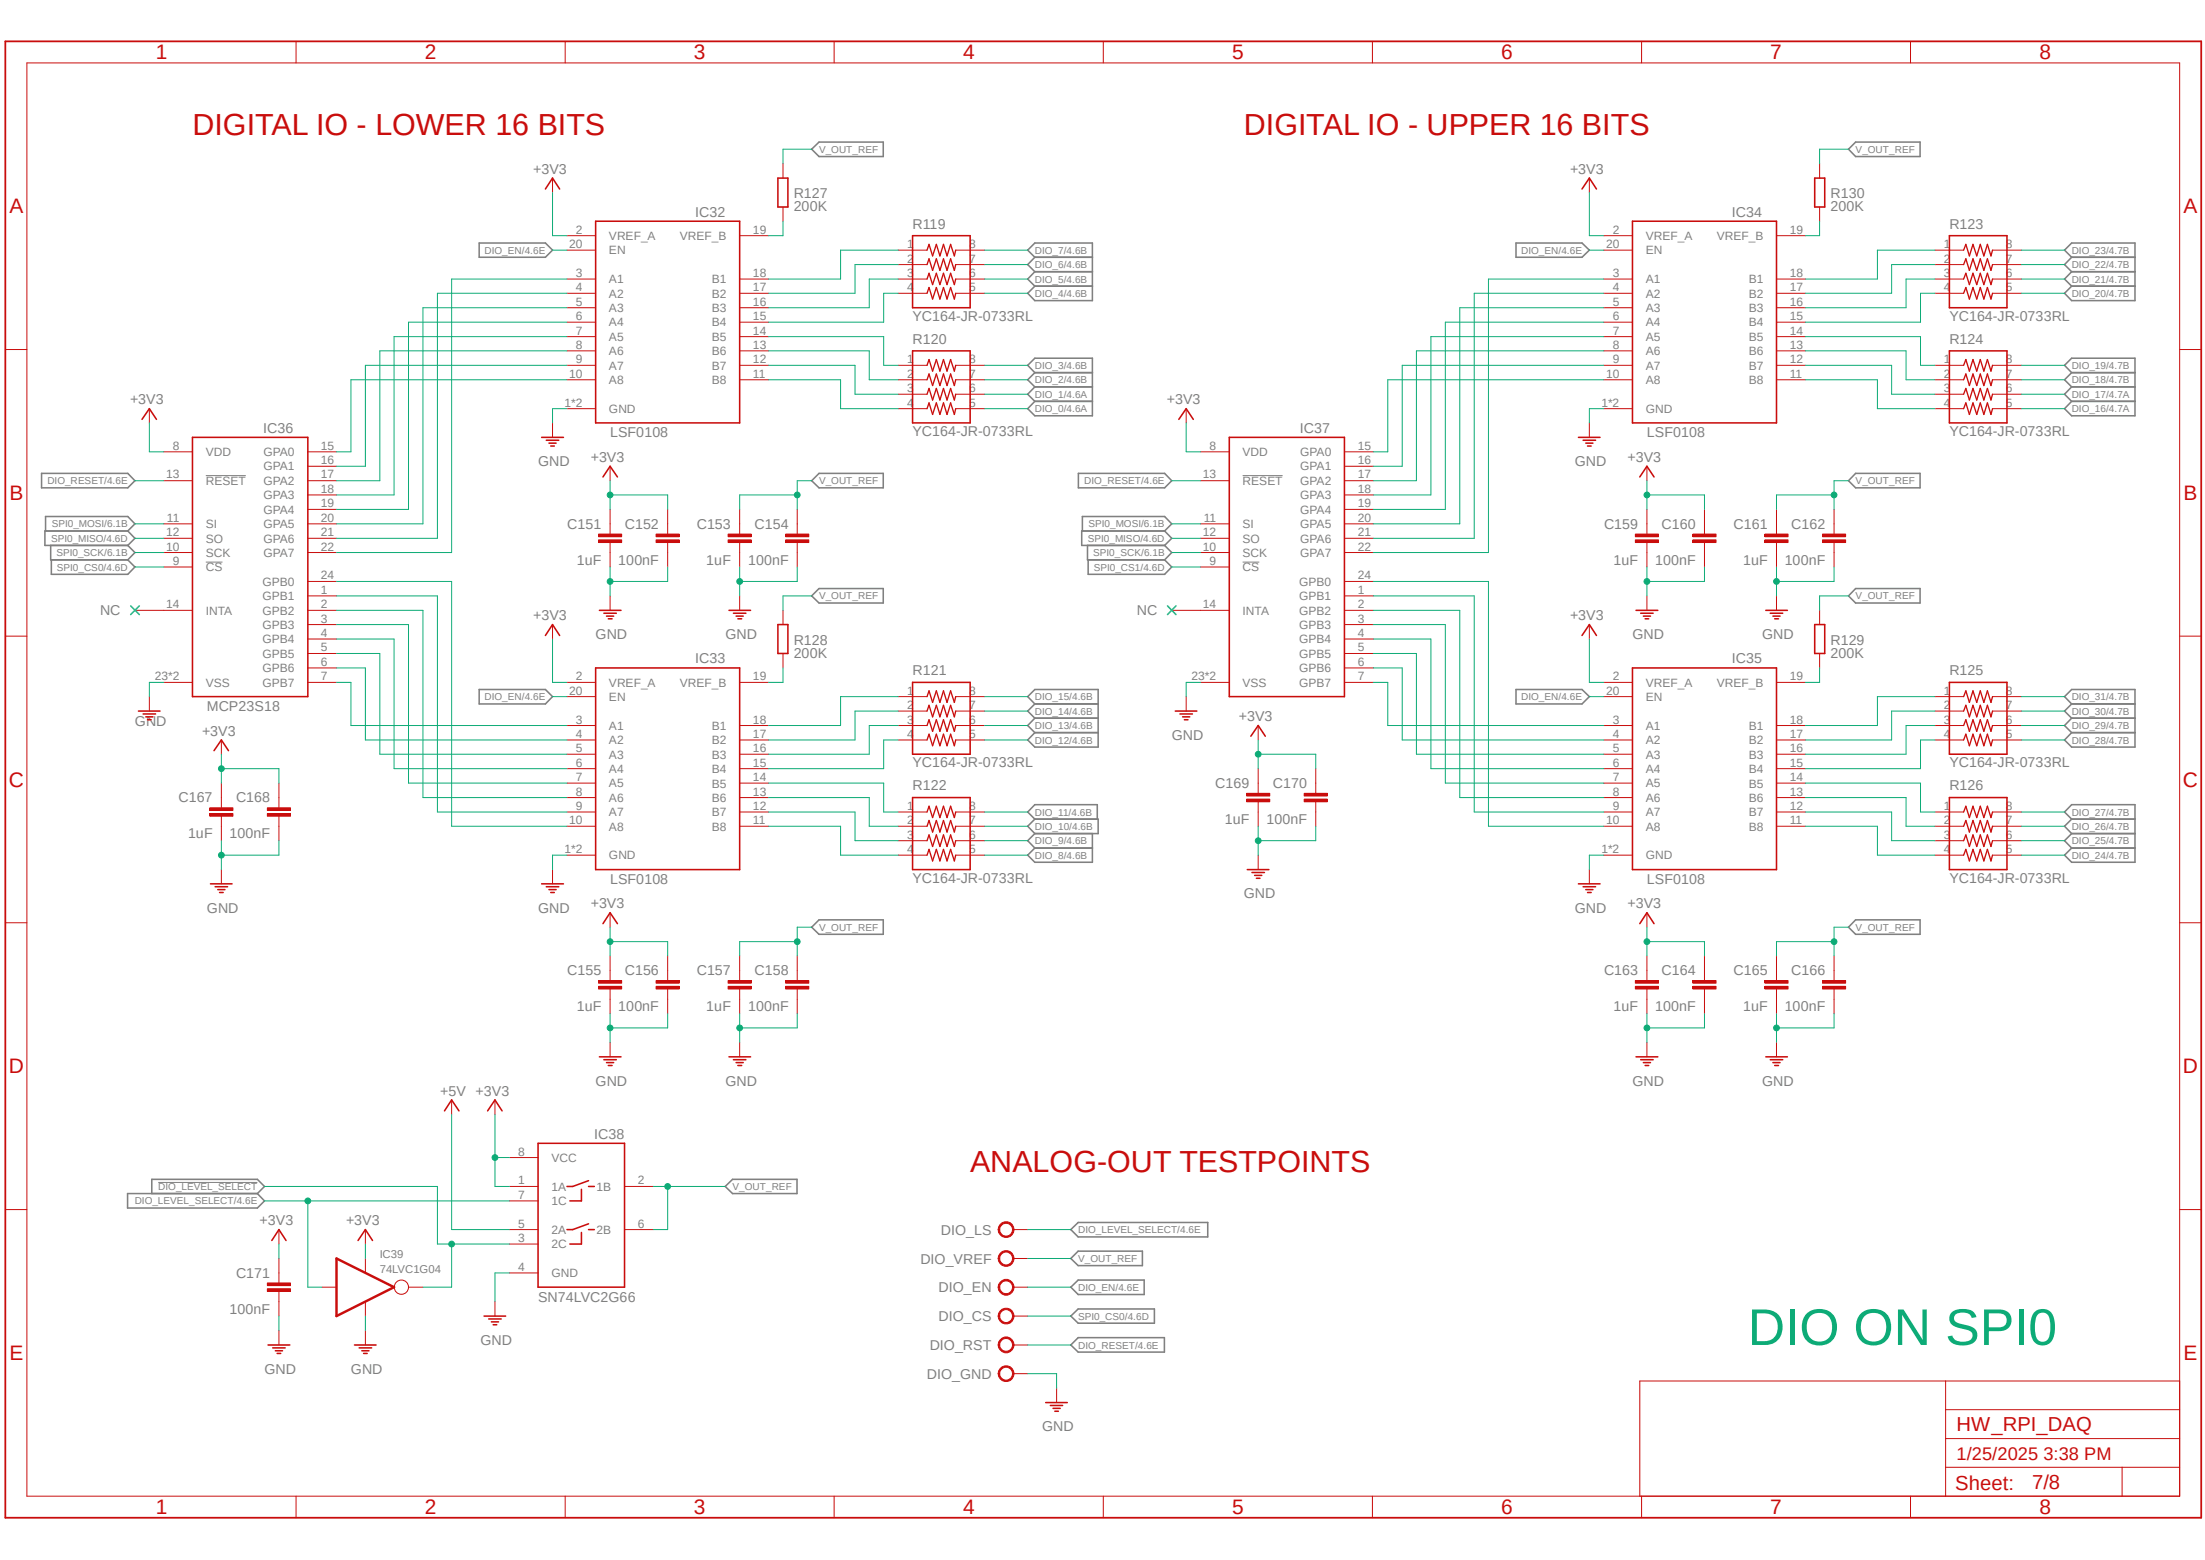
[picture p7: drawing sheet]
<svg xmlns="http://www.w3.org/2000/svg" width="420mm" height="297mm" viewBox="0 0 420 297" stroke-linecap="round" stroke-linejoin="round" font-family="sans-serif">
<defs><g id="words">
<text font-size="9.8" fill="#0dab76" x="332.9" y="256.1">DIO ON SPI0</text>
<g font-size="5.8" fill="#c90d0c">
<text x="36.7" y="25.7">DIGITAL IO - LOWER 16 BITS</text>
<text x="236.9" y="25.7">DIGITAL IO - UPPER 16 BITS</text>
<text x="184.8" y="223.1">ANALOG-OUT TESTPOINTS</text>
</g>
<g font-size="4" fill="#c90d0c">
<text x="29.7" y="11.3">1</text>
<text x="80.9" y="11.3">2</text>
<text x="132.2" y="11.3">3</text>
<text x="183.4" y="11.3">4</text>
<text x="234.7" y="11.3">5</text>
<text x="285.9" y="11.3">6</text>
<text x="337.2" y="11.3">7</text>
<text x="388.4" y="11.3">8</text>
<text x="1.8" y="40.6">A</text>
<text x="415.9" y="40.6">A</text>
<text x="1.8" y="95.2">B</text>
<text x="415.9" y="95.2">B</text>
<text x="1.7" y="149.8">C</text>
<text x="415.8" y="149.8">C</text>
<text x="1.7" y="204.4">D</text>
<text x="415.8" y="204.4">D</text>
<text x="1.8" y="259">E</text>
<text x="415.9" y="259">E</text>
<text x="29.7" y="288.3">1</text>
<text x="80.9" y="288.3">2</text>
<text x="132.2" y="288.3">3</text>
<text x="183.4" y="288.3">4</text>
<text x="234.7" y="288.3">5</text>
<text x="285.9" y="288.3">6</text>
<text x="337.2" y="288.3">7</text>
<text x="388.4" y="288.3">8</text>
</g>
<g font-size="3.9" fill="#c90d0c">
<text x="372.7" y="272.5">HW_RPI_DAQ</text>
<text x="372.4" y="283.6">Sheet:</text>
<text x="387.1" y="283.5">7/8</text>
</g>
<text font-size="3.5" fill="#c90d0c" x="372.7" y="278">1/25/2025 3:38 PM</text>
<g font-size="2.7" fill="#808080">
<text x="101.6" y="33.1">+3V3</text>
<text x="299" y="33.1">+3V3</text>
<text x="132.4" y="41.3">IC32</text>
<text x="151.2" y="40.2">200K</text>
<text x="151.2" y="37.8">R127</text>
<text x="329.9" y="41.3">IC34</text>
<text x="348.7" y="40.2">200K</text>
<text x="348.7" y="37.8">R130</text>
<text x="173.8" y="43.5">R119</text>
<text x="371.3" y="43.5">R123</text>
<text x="173.8" y="61">YC164-JR-0733RL</text>
<text x="173.8" y="65.5">R120</text>
<text x="371.3" y="61">YC164-JR-0733RL</text>
<text x="371.3" y="65.5">R124</text>
<text x="24.8" y="77">+3V3</text>
<text x="222.2" y="77">+3V3</text>
<text x="50.1" y="82.4">IC36</text>
<text x="116.2" y="83.3">LSF0108</text>
<text x="173.8" y="83">YC164-JR-0733RL</text>
<text x="247.6" y="82.4">IC37</text>
<text x="313.7" y="83.3">LSF0108</text>
<text x="371.3" y="83">YC164-JR-0733RL</text>
<text x="102.5" y="88.8">GND</text>
<text x="112.5" y="87.9">+3V3</text>
<text x="300" y="88.8">GND</text>
<text x="310" y="87.9">+3V3</text>
<text x="108" y="100.7">C151</text>
<text x="119" y="100.7">C152</text>
<text x="132.7" y="100.7">C153</text>
<text x="143.7" y="100.7">C154</text>
<text x="305.5" y="100.7">C159</text>
<text x="316.5" y="100.7">C160</text>
<text x="330.2" y="100.7">C161</text>
<text x="341.2" y="100.7">C162</text>
<text x="109.9" y="107.6">1uF</text>
<text x="117.8" y="107.6">100nF</text>
<text x="134.5" y="107.6">1uF</text>
<text x="142.5" y="107.6">100nF</text>
<text x="307.3" y="107.6">1uF</text>
<text x="315.3" y="107.6">100nF</text>
<text x="332" y="107.6">1uF</text>
<text x="339.9" y="107.6">100nF</text>
<text x="19" y="117.2">NC</text>
<text x="101.6" y="118.1">+3V3</text>
<text x="216.5" y="117.2">NC</text>
<text x="299" y="118.1">+3V3</text>
<text x="113.5" y="121.7">GND</text>
<text x="138.2" y="121.7">GND</text>
<text x="151.2" y="125.2">200K</text>
<text x="151.2" y="122.8">R128</text>
<text x="310.9" y="121.7">GND</text>
<text x="335.6" y="121.7">GND</text>
<text x="348.7" y="125.2">200K</text>
<text x="348.7" y="122.8">R129</text>
<text x="132.4" y="126.3">IC33</text>
<text x="173.8" y="128.6">R121</text>
<text x="329.9" y="126.3">IC35</text>
<text x="371.3" y="128.6">R125</text>
<text x="39.4" y="135.4">MCP23S18</text>
<text x="236" y="137.3">+3V3</text>
<text x="25.7" y="138.1">GND</text>
<text x="38.5" y="140">+3V3</text>
<text x="223.2" y="140.9">GND</text>
<text x="173.8" y="146.1">YC164-JR-0733RL</text>
<text x="371.3" y="146.1">YC164-JR-0733RL</text>
<text x="34" y="152.8">C167</text>
<text x="45" y="152.8">C168</text>
<text x="173.8" y="150.5">R122</text>
<text x="231.5" y="150.1">C169</text>
<text x="242.5" y="150.1">C170</text>
<text x="371.3" y="150.5">R126</text>
<text x="35.8" y="159.6">1uF</text>
<text x="43.7" y="159.6">100nF</text>
<text x="233.3" y="156.9">1uF</text>
<text x="241.2" y="156.9">100nF</text>
<text x="39.4" y="173.8">GND</text>
<text x="102.5" y="173.8">GND</text>
<text x="112.5" y="172.9">+3V3</text>
<text x="116.2" y="168.3">LSF0108</text>
<text x="173.8" y="168">YC164-JR-0733RL</text>
<text x="236.9" y="171">GND</text>
<text x="300" y="173.8">GND</text>
<text x="310" y="172.9">+3V3</text>
<text x="313.7" y="168.3">LSF0108</text>
<text x="371.3" y="168">YC164-JR-0733RL</text>
<text x="108" y="185.7">C155</text>
<text x="119" y="185.7">C156</text>
<text x="132.7" y="185.7">C157</text>
<text x="143.7" y="185.7">C158</text>
<text x="305.5" y="185.7">C163</text>
<text x="316.5" y="185.7">C164</text>
<text x="330.2" y="185.7">C165</text>
<text x="341.2" y="185.7">C166</text>
<text x="109.9" y="192.6">1uF</text>
<text x="117.8" y="192.6">100nF</text>
<text x="134.5" y="192.6">1uF</text>
<text x="142.5" y="192.6">100nF</text>
<text x="307.3" y="192.6">1uF</text>
<text x="315.3" y="192.6">100nF</text>
<text x="332" y="192.6">1uF</text>
<text x="339.9" y="192.6">100nF</text>
<text x="83.9" y="208.6">+5V +3V3</text>
<text x="113.5" y="206.7">GND</text>
<text x="138.2" y="206.7">GND</text>
<text x="310.9" y="206.7">GND</text>
<text x="335.6" y="206.7">GND</text>
<text x="113.2" y="216.8">IC38</text>
<text x="49.4" y="233.3">+3V3</text>
<text x="65.9" y="233.3">+3V3</text>
<text x="179.2" y="235.1">DIO_LS</text>
<text x="45" y="243.3">C171</text>
<text x="175.3" y="240.6">DIO_VREF</text>
<text x="43.7" y="250.1">100nF</text>
<text x="102.5" y="247.8">SN74LVC2G66</text>
<text x="178.8" y="246">DIO_EN</text>
<text x="178.8" y="251.5">DIO_CS</text>
<text x="91.5" y="256.1">GND</text>
<text x="177.1" y="257">DIO_RST</text>
<text x="50.4" y="261.5">GND</text>
<text x="66.8" y="261.5">GND</text>
<text x="176.5" y="262.5">DIO_GND</text>
<text x="198.5" y="272.5">GND</text>
</g>
<g font-size="2.3" fill="#808080">
<text x="108.4" y="47.2">20</text>
<text x="109.7" y="44.5">2</text>
<text x="116" y="45.7">VREF_A</text>
<text x="129.5" y="45.7">VREF_B</text>
<text x="143.4" y="44.5">19</text>
<text x="172.8" y="47.2">1</text>
<text x="184.6" y="47.2">8</text>
<text x="305.9" y="47.2">20</text>
<text x="307.2" y="44.5">2</text>
<text x="313.5" y="45.7">VREF_A</text>
<text x="327" y="45.7">VREF_B</text>
<text x="340.9" y="44.5">19</text>
<text x="370.2" y="47.2">1</text>
<text x="382.1" y="47.2">8</text>
<text x="109.7" y="52.7">3</text>
<text x="116" y="53.9">A1</text>
<text x="116" y="48.4">EN</text>
<text x="135.6" y="53.9">B1</text>
<text x="143.4" y="52.7">18</text>
<text x="172.8" y="50">2</text>
<text x="172.8" y="52.7">3</text>
<text x="184.6" y="50">7</text>
<text x="184.6" y="52.7">6</text>
<text x="307.2" y="52.7">3</text>
<text x="313.5" y="53.9">A1</text>
<text x="313.5" y="48.4">EN</text>
<text x="333.1" y="53.9">B1</text>
<text x="340.9" y="52.7">18</text>
<text x="370.2" y="50">2</text>
<text x="370.2" y="52.7">3</text>
<text x="382.1" y="50">7</text>
<text x="382.1" y="52.7">6</text>
<text x="109.7" y="55.5">4</text>
<text x="109.7" y="58.2">5</text>
<text x="116" y="56.7">A2</text>
<text x="116" y="59.4">A3</text>
<text x="135.6" y="56.7">B2</text>
<text x="135.6" y="59.4">B3</text>
<text x="143.4" y="55.5">17</text>
<text x="143.4" y="58.2">16</text>
<text x="172.8" y="55.5">4</text>
<text x="184.6" y="55.5">5</text>
<text x="307.2" y="55.5">4</text>
<text x="307.2" y="58.2">5</text>
<text x="313.5" y="56.7">A2</text>
<text x="313.5" y="59.4">A3</text>
<text x="333.1" y="56.7">B2</text>
<text x="333.1" y="59.4">B3</text>
<text x="340.9" y="55.5">17</text>
<text x="340.9" y="58.2">16</text>
<text x="370.2" y="55.5">4</text>
<text x="382.1" y="55.5">5</text>
<text x="109.7" y="61">6</text>
<text x="109.7" y="63.7">7</text>
<text x="116" y="62.1">A4</text>
<text x="116" y="64.9">A5</text>
<text x="135.6" y="62.1">B4</text>
<text x="135.6" y="64.9">B5</text>
<text x="143.4" y="61">15</text>
<text x="143.4" y="63.7">14</text>
<text x="307.2" y="61">6</text>
<text x="307.2" y="63.7">7</text>
<text x="313.5" y="62.1">A4</text>
<text x="313.5" y="64.9">A5</text>
<text x="333.1" y="62.1">B4</text>
<text x="333.1" y="64.9">B5</text>
<text x="340.9" y="61">15</text>
<text x="340.9" y="63.7">14</text>
<text x="108.4" y="71.9">10</text>
<text x="109.7" y="66.4">8</text>
<text x="109.7" y="69.2">9</text>
<text x="116" y="67.6">A6</text>
<text x="116" y="70.4">A7</text>
<text x="135.6" y="67.6">B6</text>
<text x="135.6" y="70.4">B7</text>
<text x="143.4" y="66.4">13</text>
<text x="143.4" y="69.2">12</text>
<text x="143.4" y="71.9">11</text>
<text x="172.8" y="69.2">1</text>
<text x="172.8" y="71.9">2</text>
<text x="184.6" y="69.2">8</text>
<text x="184.6" y="71.9">7</text>
<text x="305.9" y="71.9">10</text>
<text x="307.2" y="66.4">8</text>
<text x="307.2" y="69.2">9</text>
<text x="313.5" y="67.6">A6</text>
<text x="313.5" y="70.4">A7</text>
<text x="333.1" y="67.6">B6</text>
<text x="333.1" y="70.4">B7</text>
<text x="340.9" y="66.4">13</text>
<text x="340.9" y="69.2">12</text>
<text x="340.9" y="71.9">11</text>
<text x="370.2" y="69.2">1</text>
<text x="370.2" y="71.9">2</text>
<text x="382.1" y="69.2">8</text>
<text x="382.1" y="71.9">7</text>
<text x="107.5" y="77.4">1*2</text>
<text x="116" y="73.2">A8</text>
<text x="135.6" y="73.2">B8</text>
<text x="172.8" y="74.7">3</text>
<text x="172.8" y="77.4">4</text>
<text x="184.6" y="74.7">6</text>
<text x="184.6" y="77.4">5</text>
<text x="305" y="77.4">1*2</text>
<text x="313.5" y="73.2">A8</text>
<text x="333.1" y="73.2">B8</text>
<text x="370.2" y="74.7">3</text>
<text x="370.2" y="77.4">4</text>
<text x="382.1" y="74.7">6</text>
<text x="382.1" y="77.4">5</text>
<text x="116" y="78.6">GND</text>
<text x="313.5" y="78.6">GND</text>
<text x="32.9" y="85.6">8</text>
<text x="39.2" y="86.8">VDD</text>
<text x="50.2" y="86.9">GPA0</text>
<text x="50.2" y="89.6">GPA1</text>
<text x="61.1" y="85.6">15</text>
<text x="61.1" y="88.4">16</text>
<text x="230.4" y="85.6">8</text>
<text x="236.7" y="86.8">VDD</text>
<text x="247.6" y="86.9">GPA0</text>
<text x="247.6" y="89.6">GPA1</text>
<text x="258.6" y="85.6">15</text>
<text x="258.6" y="88.4">16</text>
<text x="31.6" y="91.1">13</text>
<text x="39.2" y="92.3">RESET</text>
<text x="50.2" y="92.3">GPA2</text>
<text x="50.2" y="95.1">GPA3</text>
<text x="61.1" y="91.1">17</text>
<text x="61.1" y="93.9">18</text>
<text x="229.1" y="91.1">13</text>
<text x="236.7" y="92.3">RESET</text>
<text x="247.6" y="92.3">GPA2</text>
<text x="247.6" y="95.1">GPA3</text>
<text x="258.6" y="91.1">17</text>
<text x="258.6" y="93.9">18</text>
<text x="31.8" y="99.4">11</text>
<text x="39.2" y="100.5">SI</text>
<text x="50.2" y="97.8">GPA4</text>
<text x="50.2" y="100.5">GPA5</text>
<text x="61.1" y="96.6">19</text>
<text x="61.1" y="99.4">20</text>
<text x="229.3" y="99.4">11</text>
<text x="236.7" y="100.5">SI</text>
<text x="247.6" y="97.8">GPA4</text>
<text x="247.6" y="100.5">GPA5</text>
<text x="258.6" y="96.6">19</text>
<text x="258.6" y="99.4">20</text>
<text x="31.6" y="104.8">10</text>
<text x="31.6" y="102.1">12</text>
<text x="32.9" y="107.6">9</text>
<text x="39.2" y="106">SCK</text>
<text x="39.2" y="103.3">SO</text>
<text x="50.2" y="103.3">GPA6</text>
<text x="50.2" y="106">GPA7</text>
<text x="61.1" y="102.1">21</text>
<text x="61.1" y="104.8">22</text>
<text x="229.1" y="104.8">10</text>
<text x="229.1" y="102.1">12</text>
<text x="230.4" y="107.6">9</text>
<text x="236.7" y="106">SCK</text>
<text x="236.7" y="103.3">SO</text>
<text x="247.6" y="103.3">GPA6</text>
<text x="247.6" y="106">GPA7</text>
<text x="258.6" y="102.1">21</text>
<text x="258.6" y="104.8">22</text>
<text x="39.2" y="108.8">CS</text>
<text x="50" y="111.5">GPB0</text>
<text x="61.1" y="110.3">24</text>
<text x="61.1" y="113.1">1</text>
<text x="236.7" y="108.8">CS</text>
<text x="247.5" y="111.5">GPB0</text>
<text x="258.6" y="110.3">24</text>
<text x="258.6" y="113.1">1</text>
<text x="31.6" y="115.8">14</text>
<text x="39.2" y="117">INTA</text>
<text x="50" y="114.3">GPB1</text>
<text x="50" y="117">GPB2</text>
<text x="50" y="119.8">GPB3</text>
<text x="61.1" y="115.8">2</text>
<text x="61.1" y="118.5">3</text>
<text x="229.1" y="115.8">14</text>
<text x="236.7" y="117">INTA</text>
<text x="247.5" y="114.3">GPB1</text>
<text x="247.5" y="117">GPB2</text>
<text x="247.5" y="119.8">GPB3</text>
<text x="258.6" y="115.8">2</text>
<text x="258.6" y="118.5">3</text>
<text x="50" y="122.5">GPB4</text>
<text x="50" y="125.3">GPB5</text>
<text x="61.1" y="121.3">4</text>
<text x="61.1" y="124">5</text>
<text x="247.5" y="122.5">GPB4</text>
<text x="247.5" y="125.3">GPB5</text>
<text x="258.6" y="121.3">4</text>
<text x="258.6" y="124">5</text>
<text x="29.5" y="129.5">23*2</text>
<text x="39.2" y="130.7">VSS</text>
<text x="50" y="128">GPB6</text>
<text x="50" y="130.7">GPB7</text>
<text x="61.1" y="126.8">6</text>
<text x="61.1" y="129.5">7</text>
<text x="109.7" y="129.5">2</text>
<text x="116" y="130.7">VREF_A</text>
<text x="129.5" y="130.7">VREF_B</text>
<text x="143.4" y="129.5">19</text>
<text x="226.9" y="129.5">23*2</text>
<text x="236.7" y="130.7">VSS</text>
<text x="247.5" y="128">GPB6</text>
<text x="247.5" y="130.7">GPB7</text>
<text x="258.6" y="126.8">6</text>
<text x="258.6" y="129.5">7</text>
<text x="307.2" y="129.5">2</text>
<text x="313.5" y="130.7">VREF_A</text>
<text x="327" y="130.7">VREF_B</text>
<text x="340.9" y="129.5">19</text>
<text x="108.4" y="132.2">20</text>
<text x="109.7" y="137.8">3</text>
<text x="116" y="133.5">EN</text>
<text x="143.4" y="137.8">18</text>
<text x="172.8" y="132.2">1</text>
<text x="172.8" y="135">2</text>
<text x="172.8" y="137.8">3</text>
<text x="184.6" y="132.2">8</text>
<text x="184.6" y="135">7</text>
<text x="184.6" y="137.8">6</text>
<text x="305.9" y="132.2">20</text>
<text x="307.2" y="137.8">3</text>
<text x="313.5" y="133.5">EN</text>
<text x="340.9" y="137.8">18</text>
<text x="370.2" y="132.2">1</text>
<text x="370.2" y="135">2</text>
<text x="370.2" y="137.8">3</text>
<text x="382.1" y="132.2">8</text>
<text x="382.1" y="135">7</text>
<text x="382.1" y="137.8">6</text>
<text x="109.7" y="140.5">4</text>
<text x="109.7" y="143.2">5</text>
<text x="116" y="138.9">A1</text>
<text x="116" y="141.7">A2</text>
<text x="135.6" y="138.9">B1</text>
<text x="135.6" y="141.7">B2</text>
<text x="143.4" y="140.5">17</text>
<text x="143.4" y="143.2">16</text>
<text x="172.8" y="140.5">4</text>
<text x="184.6" y="140.5">5</text>
<text x="307.2" y="140.5">4</text>
<text x="307.2" y="143.2">5</text>
<text x="313.5" y="138.9">A1</text>
<text x="313.5" y="141.7">A2</text>
<text x="333.1" y="138.9">B1</text>
<text x="333.1" y="141.7">B2</text>
<text x="340.9" y="140.5">17</text>
<text x="340.9" y="143.2">16</text>
<text x="370.2" y="140.5">4</text>
<text x="382.1" y="140.5">5</text>
<text x="109.7" y="146">6</text>
<text x="109.7" y="148.7">7</text>
<text x="116" y="144.4">A3</text>
<text x="116" y="147.2">A4</text>
<text x="116" y="149.9">A5</text>
<text x="135.6" y="144.4">B3</text>
<text x="135.6" y="147.2">B4</text>
<text x="135.6" y="149.9">B5</text>
<text x="143.4" y="146">15</text>
<text x="143.4" y="148.7">14</text>
<text x="307.2" y="146">6</text>
<text x="307.2" y="148.7">7</text>
<text x="313.5" y="144.4">A3</text>
<text x="313.5" y="147.2">A4</text>
<text x="313.5" y="149.9">A5</text>
<text x="333.1" y="144.4">B3</text>
<text x="333.1" y="147.2">B4</text>
<text x="333.1" y="149.9">B5</text>
<text x="340.9" y="146">15</text>
<text x="340.9" y="148.7">14</text>
<text x="109.7" y="151.5">8</text>
<text x="109.7" y="154.2">9</text>
<text x="116" y="152.7">A6</text>
<text x="116" y="155.4">A7</text>
<text x="135.6" y="152.7">B6</text>
<text x="135.6" y="155.4">B7</text>
<text x="143.4" y="151.5">13</text>
<text x="143.4" y="154.2">12</text>
<text x="172.8" y="154.2">1</text>
<text x="184.6" y="154.2">8</text>
<text x="307.2" y="151.5">8</text>
<text x="307.2" y="154.2">9</text>
<text x="313.5" y="152.7">A6</text>
<text x="313.5" y="155.4">A7</text>
<text x="333.1" y="152.7">B6</text>
<text x="333.1" y="155.4">B7</text>
<text x="340.9" y="151.5">13</text>
<text x="340.9" y="154.2">12</text>
<text x="370.2" y="154.2">1</text>
<text x="382.1" y="154.2">8</text>
<text x="108.4" y="156.9">10</text>
<text x="116" y="158.2">A8</text>
<text x="135.6" y="158.2">B8</text>
<text x="143.4" y="156.9">11</text>
<text x="172.8" y="156.9">2</text>
<text x="172.8" y="159.7">3</text>
<text x="184.6" y="156.9">7</text>
<text x="184.6" y="159.7">6</text>
<text x="305.9" y="156.9">10</text>
<text x="313.5" y="158.2">A8</text>
<text x="333.1" y="158.2">B8</text>
<text x="340.9" y="156.9">11</text>
<text x="370.2" y="156.9">2</text>
<text x="370.2" y="159.7">3</text>
<text x="382.1" y="156.9">7</text>
<text x="382.1" y="159.7">6</text>
<text x="107.5" y="162.4">1*2</text>
<text x="116" y="163.6">GND</text>
<text x="172.8" y="162.4">4</text>
<text x="184.6" y="162.4">5</text>
<text x="305" y="162.4">1*2</text>
<text x="313.5" y="163.6">GND</text>
<text x="370.2" y="162.4">4</text>
<text x="382.1" y="162.4">5</text>
<text x="98.7" y="220">8</text>
<text x="105" y="221.2">VCC</text>
<text x="98.7" y="225.5">1</text>
<text x="105" y="226.7">1A</text>
<text x="113.6" y="226.7">1B</text>
<text x="121.5" y="225.5">2</text>
<text x="98.7" y="233.7">5</text>
<text x="98.7" y="228.3">7</text>
<text x="105" y="229.4">1C</text>
<text x="121.5" y="233.7">6</text>
<text x="98.7" y="236.5">3</text>
<text x="105" y="234.9">2A</text>
<text x="105" y="237.7">2C</text>
<text x="113.6" y="234.9">2B</text>
<text x="98.7" y="242">4</text>
<text x="105" y="243.2">GND</text>
</g>
<g font-size="2.2" fill="#808080">
<text x="72.3" y="239.6">IC39</text>
<text x="72.3" y="242.4">74LVC1G04</text>
</g>
<g font-size="1.9" fill="#808080">
<text x="156" y="29.1">V_OUT_REF</text>
<text x="353.4" y="29.1">V_OUT_REF</text>
<text x="92.3" y="48.3">DIO_EN/4.6E</text>
<text x="197.1" y="53.8">DIO_5/4.6B</text>
<text x="197.1" y="51.1">DIO_6/4.6B</text>
<text x="197.1" y="48.3">DIO_7/4.6B</text>
<text x="289.7" y="48.3">DIO_EN/4.6E</text>
<text x="394.6" y="53.8">DIO_21/4.7B</text>
<text x="394.6" y="51.1">DIO_22/4.7B</text>
<text x="394.6" y="48.3">DIO_23/4.7B</text>
<text x="197.1" y="56.6">DIO_4/4.6B</text>
<text x="394.6" y="56.6">DIO_20/4.7B</text>
<text x="197.1" y="70.2">DIO_3/4.6B</text>
<text x="394.6" y="70.2">DIO_19/4.7B</text>
<text x="197.1" y="73">DIO_2/4.6B</text>
<text x="197.1" y="75.7">DIO_1/4.6A</text>
<text x="394.6" y="73">DIO_18/4.7B</text>
<text x="394.6" y="75.7">DIO_17/4.7A</text>
<text x="197.1" y="78.5">DIO_0/4.6A</text>
<text x="394.6" y="78.5">DIO_16/4.7A</text>
<text x="9" y="92.2">DIO_RESET/4.6E</text>
<text x="156" y="92.2">V_OUT_REF</text>
<text x="206.5" y="92.2">DIO_RESET/4.6E</text>
<text x="353.4" y="92.2">V_OUT_REF</text>
<text x="9.9" y="100.4">SPI0_MOSI/6.1B</text>
<text x="207.4" y="100.4">SPI0_MOSI/6.1B</text>
<text x="9.7" y="103.2">SPI0_MISO/4.6D</text>
<text x="10.8" y="105.9">SPI0_SCK/6.1B</text>
<text x="207.2" y="103.2">SPI0_MISO/4.6D</text>
<text x="208.2" y="105.9">SPI0_SCK/6.1B</text>
<text x="10.8" y="108.6">SPI0_CS0/4.6D</text>
<text x="208.3" y="108.6">SPI0_CS1/4.6D</text>
<text x="156" y="114.1">V_OUT_REF</text>
<text x="353.4" y="114.1">V_OUT_REF</text>
<text x="92.3" y="133.3">DIO_EN/4.6E</text>
<text x="197.1" y="136.1">DIO_14/4.6B</text>
<text x="197.1" y="133.4">DIO_15/4.6B</text>
<text x="289.7" y="133.3">DIO_EN/4.6E</text>
<text x="394.6" y="136.1">DIO_30/4.7B</text>
<text x="394.6" y="133.4">DIO_31/4.7B</text>
<text x="197.1" y="141.6">DIO_12/4.6B</text>
<text x="197.1" y="138.8">DIO_13/4.6B</text>
<text x="394.6" y="141.6">DIO_28/4.7B</text>
<text x="394.6" y="138.8">DIO_29/4.7B</text>
<text x="197.1" y="155.3">DIO_11/4.6B</text>
<text x="394.6" y="155.3">DIO_27/4.7B</text>
<text x="197.1" y="158">DIO_10/4.6B</text>
<text x="197.1" y="160.7">DIO_9/4.6B</text>
<text x="394.6" y="158">DIO_26/4.7B</text>
<text x="394.6" y="160.7">DIO_25/4.7B</text>
<text x="197.1" y="163.5">DIO_8/4.6B</text>
<text x="394.6" y="163.5">DIO_24/4.7B</text>
<text x="156" y="177.2">V_OUT_REF</text>
<text x="353.4" y="177.2">V_OUT_REF</text>
<text x="30.1" y="226.6">DIO_LEVEL_SELECT</text>
<text x="139.5" y="226.6">V_OUT_REF</text>
<text x="25.7" y="229.3">DIO_LEVEL_SELECT/4.6E</text>
<text x="205.4" y="234.8">DIO_LEVEL_SELECT/4.6E</text>
<text x="205.4" y="240.3">V_OUT_REF</text>
<text x="205.4" y="245.8">DIO_EN/4.6E</text>
<text x="205.4" y="251.3">SPI0_CS0/4.6D</text>
<text x="205.4" y="256.8">DIO_RESET/4.6E</text>
</g>
</g></defs>
<path d="M.5 7.5l419.2 282.1M419.7 7.5l-419.2 282.1" fill="none" stroke="#fff" stroke-width=".19"/>
<path d="M39.2 90.6h7.6M236.7 90.6h7.6M39.2 107h3.2M236.7 107h3.2M30.1 225.1h18.9" fill="none" stroke="#808080" stroke-width=".19"/>
<g fill="none" stroke="#808080" stroke-width=".3">
<path d="M154.6 28.4l1.4-1.3h12.2v2.7h-12.2zM353.4 27.1h12.3v2.7h-12.3l-1.3-1.4zM91.3 46.3h12.6l1.3 1.3-1.3 1.4h-12.6zM197.1 49l-1.4-1.4 1.4-1.3h11v10.9h-11l-1.4-1.4 1.4-1.3M197.1 54.5h11M197.1 51.7l-1.4 1.4 1.4 1.4M197.1 51.7h11M197.1 49l-1.4 1.4 1.4 1.3M197.1 49h11M288.8 46.3h12.5l1.4 1.3-1.4 1.4h-12.5zM394.6 54.5h12.1M394.6 49l-1.4-1.4 1.4-1.3h12.1v10.9h-12.1l-1.4-1.4 1.4-1.3"/>
<path d="M394.6 51.7h12.1M394.6 49h12.1M394.6 51.7l-1.4 1.4 1.4 1.4M394.6 49l-1.4 1.4 1.4 1.3M197.1 71l-1.4 1.3 1.4 1.4M197.1 71l-1.4-1.4 1.4-1.4h11v11h-11l-1.4-1.4 1.4-1.4M197.1 71h11M197.1 73.7h11M197.1 73.7l-1.4 1.4 1.4 1.3M197.1 76.4h11M394.6 71l-1.4-1.4 1.4-1.4h12.1v11h-12.1l-1.4-1.4 1.4-1.4M394.6 71h12.1"/>
<path d="M394.6 73.7h12.1M394.6 76.4h12.1M394.6 71l-1.4 1.3 1.4 1.4M394.6 73.7l-1.4 1.4 1.4 1.3M7.9 90.1h16.4l1.4 1.4-1.4 1.4h-16.4zM156 90.1h12.2v2.8h-12.2l-1.4-1.4zM205.4 90.1h16.4l1.4 1.4-1.4 1.4h-16.4zM353.4 90.1h12.3v2.8h-12.3l-1.3-1.4zM8.7 101.1v-2.8h15.6l1.4 1.4-1.4 1.4M9.7 103.8v2.8h14.6M9.8 106.6v2.7h14.5l1.4-1.4-1.4-1.3M24.3 101.1h-15.7v2.7h15.7"/>
<path d="M24.3 101.1l1.4 1.4-1.4 1.3M24.3 103.8l1.4 1.4-1.4 1.4M156 112.1h12.2v2.7h-12.2l-1.4-1.3zM206.2 101.1v-2.8h15.6l1.4 1.4-1.4 1.4M207.1 103.8v2.8h14.7M207.3 106.6v2.7h14.5l1.4-1.4-1.4-1.3M221.8 101.1h-15.8v2.7h15.8M221.8 101.1l1.4 1.4-1.4 1.3M221.8 103.8l1.4 1.4-1.4 1.4M353.4 112.1h12.3v2.7h-12.3l-1.3-1.3zM91.3 131.3h12.6l1.3 1.3-1.3 1.4h-12.6zM197.1 134l-1.4 1.4 1.4 1.3"/>
<path d="M197.1 134l-1.4-1.4 1.4-1.3h12.1v10.9h-12.1l-1.4-1.3 1.4-1.4M197.1 139.5h12.1M197.1 136.7l-1.4 1.4 1.4 1.4M197.1 136.7h12.1M197.1 134h12.1M288.8 131.3h12.5l1.4 1.3-1.4 1.4h-12.5zM394.6 139.5h12.1M394.6 134l-1.4-1.4 1.4-1.3h12.1v10.9h-12.1l-1.4-1.3 1.4-1.4M394.6 136.7h12.1M394.6 134h12.1M394.6 136.7l-1.4 1.4 1.4 1.4M394.6 134l-1.4 1.4 1.4 1.3"/>
<path d="M197.1 156h12.1v2.7h-12.1M197.1 156l-1.4-1.4 1.4-1.4h11.9v2.8M197.1 156l-1.4 1.3 1.4 1.4M197.1 158.7l-1.4 1.4 1.4 1.4M208.1 158.7v5.5h-11l-1.4-1.4 1.4-1.3M394.6 156l-1.4-1.4 1.4-1.4h12.1v11h-12.1l-1.4-1.4 1.4-1.3M394.6 156h12.1M394.6 158.7h12.1M394.6 156l-1.4 1.3 1.4 1.4M394.6 158.7l-1.4 1.4 1.4 1.4M156 175.1h12.2v2.8h-12.2l-1.4-1.4zM197.1 161.5h11"/>
<path d="M353.4 175.1h12.3v2.8h-12.3l-1.3-1.4zM394.6 161.5h12.1M24.3 227.2h24.7l1.4 1.4-1.4 1.4h-24.7zM28.9 227.2v-2.7h20.1l1.4 1.4-1.4 1.3M138.1 225.9l1.4-1.4h12.3v2.7h-12.3zM204 234.1l1.4-1.4h24.6v2.8h-24.6zM205.4 238.2h12.2v2.8h-12.2l-1.4-1.4zM204 250.6l1.4-1.4h14.5v2.7h-14.5zM204 245.1l1.4-1.4h12.5v2.8h-12.5zM205.4 254.7h16.4v2.7h-16.4l-1.4-1.3z"/>
</g>
<g fill="none" stroke="#c90d0c" stroke-width=".19">
<path d="M5.1 12h410.1v272.9h-410.1zM56.4 7.9v4.1M107.7 7.9v4.1M158.9 7.9v4.1M210.1 7.9v4.1M261.4 7.9v4.1M312.7 7.9v4.1M363.9 7.9v4.1M1 66.5h4.1M415.2 66.5h4.1M116.2 99.7v1.9M116.2 103.3v1.9"/>
<path d="M1 121.1h4.1M415.2 121.1h4.1M1 175.7h4.1M415.2 175.7h4.1M1 230.3h4.1M415.2 230.3h4.1M370.6 279.4h44.6M370.6 262.9v22M370.6 273.9h44.6M370.6 268.4h44.6M404.2 279.4v5.5M415.2 262.9h-102.9v22"/>
<path d="M56.4 284.9v4.1M107.7 284.9v4.1M158.9 284.9v4.1M210.1 284.9v4.1M261.4 284.9v4.1M312.7 284.9v4.1M363.9 284.9v4.1"/>
</g>
<path d="M1 7.9h418.3v281.1h-418.3z" fill="none" stroke="#c90d0c" stroke-width=".34"/>
<path d="M114 102.8h4.4v.5h-4.4z" fill-rule="evenodd" fill="#c90d0c"/>
<path d="M114 102.8h4.4v.5h-4.4z" fill="none" stroke="#c90d0c" stroke-width=".19"/>
<path d="M114 101.7h4.4v.5h-4.4z" fill-rule="evenodd" fill="#c90d0c"/>
<path d="M116.2 97v2.7M127.2 99.7v1.9M114 101.7h4.4v.5h-4.4zM116.2 105.2v2.7M127.2 103.3v1.9" fill="none" stroke="#c90d0c" stroke-width=".19"/>
<path d="M125 102.8h4.4v.5h-4.4z" fill-rule="evenodd" fill="#c90d0c"/>
<path d="M125 102.8h4.4v.5h-4.4z" fill="none" stroke="#c90d0c" stroke-width=".19"/>
<path d="M125 101.7h4.4v.5h-4.4z" fill-rule="evenodd" fill="#c90d0c"/>
<g fill="none" stroke="#c90d0c" stroke-width=".19">
<path d="M105.2 33.9v2.8M108 53.1h5.5M108 55.8h5.5M108 58.6h5.5M108 47.6h5.5M108 44.9h5.5M140.9 53.1h5.5M140.9 55.8h5.5M140.9 58.6h5.5M140.9 44.9h5.5M108 61.3h5.5M108 64.1h5.5"/>
<path d="M108 66.8h5.5M108 69.6h5.5M108 72.3h5.5M108 77.8h5.5M140.9 61.3h5.5M140.9 64.1h5.5M140.9 66.8h5.5M140.9 69.6h5.5M140.9 72.3h5.5M116.2 88.8v2.7M127.2 97v2.7M140.9 99.7v1.9"/>
<path d="M116.2 113.5v2.7M125 101.7h4.4v.5h-4.4zM127.2 105.2v2.7M140.9 103.3v1.9"/>
</g>
<path d="M103.9 36l1.3-2.1 1.4 2.1M113.5 42.1h27.4v38.4h-27.4zM114.9 90.8l1.3-2 1.4 2M114.2 116.2h4.1M115 116.8h2.4M115.5 117.3h1.4M115.9 117.8h.7" fill="none" stroke="#c90d0c" stroke-width=".3"/>
<path d="M138.7 102.8h4.4v.5h-4.4z" fill-rule="evenodd" fill="#c90d0c"/>
<path d="M138.7 102.8h4.4v.5h-4.4z" fill="none" stroke="#c90d0c" stroke-width=".19"/>
<path d="M138.7 101.7h4.4v.5h-4.4z" fill-rule="evenodd" fill="#c90d0c"/>
<path d="M140.9 97v2.7M151.8 99.7v1.9M138.7 101.7h4.4v.5h-4.4zM140.9 105.2v2.7M151.8 103.3v1.9" fill="none" stroke="#c90d0c" stroke-width=".19"/>
<path d="M149.6 102.8h4.5v.5h-4.5z" fill-rule="evenodd" fill="#c90d0c"/>
<path d="M149.6 102.8h4.5v.5h-4.5z" fill="none" stroke="#c90d0c" stroke-width=".19"/>
<path d="M149.6 101.7h4.5v.5h-4.5z" fill-rule="evenodd" fill="#c90d0c"/>
<g fill="none" stroke="#c90d0c" stroke-width=".19">
<path d="M171.1 47.6h5.5M171.1 50.4h5.5M171.1 53.1h5.5M171.1 55.8h5.5M182 47.6h5.5M182 50.4h5.5M182 53.1h5.5M182 55.8h5.5M171.1 69.6h5.5M171.1 72.3h5.5M171.1 75.1h5.5M171.1 77.8h5.5"/>
<path d="M182 69.6h5.5M182 72.3h5.5M182 75.1h5.5M182 77.8h5.5M105.2 80.5v2.8M151.8 97v2.7M140.9 113.5v2.7M149.6 101.7h4.5v.5h-4.5zM151.8 105.2v2.7M116.2 184.7v2M116.2 188.3v1.9"/>
</g>
<path d="M173.8 44.9h11v13.7h-11zM173.8 66.8h11v13.7h-11zM103.2 83.3h4.1M104.1 83.8h2.3M104.6 84.4h1.3M104.9 84.9h.7M138.9 116.2h4.1M139.7 116.8h2.4M140.2 117.3h1.4M140.5 117.8h.8" fill="none" stroke="#c90d0c" stroke-width=".3"/>
<path d="M176.6 47.6l.4-1.1 .6 2.2 .8-2.2 .6 2.2 .7-2.2 .7 2.2 .7-2.2 .7 2.2 .2-1.1M176.6 50.4l.4-1.1 .6 2.2 .8-2.2 .6 2.2 .7-2.2 .7 2.2 .7-2.2 .7 2.2 .2-1.1M176.6 53.1l.4-1.1 .6 2.2 .8-2.2 .6 2.2 .7-2.2 .7 2.2 .7-2.2 .7 2.2 .2-1.1M176.6 55.8l.4-1.1 .6 2.2 .8-2.2 .6 2.2 .7-2.2 .7 2.2 .7-2.2 .7 2.2 .2-1.1M176.6 69.6l.4-1.1 .6 2.2 .8-2.2 .6 2.2 .7-2.2 .7 2.2 .7-2.2 .7 2.2 .2-1.1M176.6 72.3l.4-1.1 .6 2.2 .8-2.2 .6 2.2 .7-2.2 .7 2.2 .7-2.2 .7 2.2 .2-1.1M176.6 75.1l.4-1.1 .6 2.2 .8-2.2 .6 2.2 .7-2.2 .7 2.2 .7-2.2 .7 2.2 .2-1.1M176.6 77.8l.4-1.1 .6 2.2 .8-2.2 .6 2.2 .7-2.2 .7 2.2 .7-2.2 .7 2.2 .2-1.1" fill="none" stroke="#c90d0c" stroke-width=".25"/>
<path d="M114 187.8h4.4v.5h-4.4z" fill-rule="evenodd" fill="#c90d0c"/>
<path d="M114 187.8h4.4v.5h-4.4z" fill="none" stroke="#c90d0c" stroke-width=".19"/>
<path d="M114 186.7h4.4v.5h-4.4z" fill-rule="evenodd" fill="#c90d0c"/>
<path d="M114 186.7h4.4v.5h-4.4zM116.2 182v2.7M116.2 190.2v2.8M127.2 184.7v2M127.2 188.3v1.9" fill="none" stroke="#c90d0c" stroke-width=".19"/>
<path d="M125 187.8h4.4v.5h-4.4z" fill-rule="evenodd" fill="#c90d0c"/>
<path d="M125 187.8h4.4v.5h-4.4z" fill="none" stroke="#c90d0c" stroke-width=".19"/>
<path d="M125 186.7h4.4v.5h-4.4z" fill-rule="evenodd" fill="#c90d0c"/>
<g fill="none" stroke="#c90d0c" stroke-width=".19">
<path d="M105.2 118.9v2.8M108 138.1h5.5M108 132.6h5.5M108 129.9h5.5M140.9 138.1h5.5M140.9 129.9h5.5M108 140.9h5.5M108 143.6h5.5M108 146.3h5.5M108 149.1h5.5M108 151.8h5.5M108 154.6h5.5"/>
<path d="M108 157.3h5.5M140.9 140.9h5.5M140.9 143.6h5.5M140.9 146.3h5.5M140.9 149.1h5.5M140.9 151.8h5.5M140.9 154.6h5.5M140.9 157.3h5.5M108 162.8h5.5M116.2 173.8v2.7M116.2 198.5v2.7M125 186.7h4.4v.5h-4.4z"/>
<path d="M127.2 182v2.7M127.2 190.2v2.8M140.9 184.7v2M140.9 188.3v1.9"/>
</g>
<path d="M103.9 121l1.3-2.1 1.4 2.1M113.5 127.2h27.4v38.4h-27.4zM114.9 175.9l1.3-2.1 1.4 2.1M114.2 201.2h4.1M115 201.8h2.4M115.5 202.3h1.4M115.9 202.9h.7" fill="none" stroke="#c90d0c" stroke-width=".3"/>
<path d="M138.7 187.8h4.4v.5h-4.4z" fill-rule="evenodd" fill="#c90d0c"/>
<path d="M138.7 187.8h4.4v.5h-4.4z" fill="none" stroke="#c90d0c" stroke-width=".19"/>
<path d="M138.7 186.7h4.4v.5h-4.4z" fill-rule="evenodd" fill="#c90d0c"/>
<path d="M138.7 186.7h4.4v.5h-4.4zM140.9 182v2.7M140.9 190.2v2.8M151.8 184.7v2M151.8 188.3v1.9" fill="none" stroke="#c90d0c" stroke-width=".19"/>
<path d="M149.6 187.8h4.5v.5h-4.5z" fill-rule="evenodd" fill="#c90d0c"/>
<path d="M149.6 187.8h4.5v.5h-4.5z" fill="none" stroke="#c90d0c" stroke-width=".19"/>
<path d="M149.6 186.7h4.5v.5h-4.5z" fill-rule="evenodd" fill="#c90d0c"/>
<g fill="none" stroke="#c90d0c" stroke-width=".19">
<path d="M313.7 99.7v1.9M313.7 103.3v1.9M171.1 132.6h5.5M171.1 135.4h5.5M171.1 138.1h5.5M182 132.6h5.5M182 135.4h5.5M182 138.1h5.5M171.1 140.9h5.5M171.1 154.6h5.5M171.1 157.3h5.5M182 140.9h5.5"/>
<path d="M182 154.6h5.5M182 157.3h5.5M105.2 165.6v2.7M171.1 160.1h5.5M171.1 162.8h5.5M182 160.1h5.5M182 162.8h5.5M140.9 198.5v2.7M149.6 186.7h4.5v.5h-4.5zM151.8 182v2.7M151.8 190.2v2.8"/>
</g>
<path d="M173.8 129.9h11v13.7h-11zM173.8 151.8h11v13.8h-11zM103.2 168.3h4.1M104.1 168.8h2.3M104.6 169.4h1.3M104.9 169.9h.7M138.9 201.2h4.1M139.7 201.8h2.4M140.2 202.3h1.4M140.5 202.9h.8" fill="none" stroke="#c90d0c" stroke-width=".3"/>
<path d="M176.6 132.6l.4-1.1 .6 2.2 .8-2.2 .6 2.2 .7-2.2 .7 2.2 .7-2.2 .7 2.2 .2-1.1M176.6 135.4l.4-1.1 .6 2.2 .8-2.2 .6 2.2 .7-2.2 .7 2.2 .7-2.2 .7 2.2 .2-1.1M176.6 138.1l.4-1.1 .6 2.2 .8-2.2 .6 2.2 .7-2.2 .7 2.2 .7-2.2 .7 2.2 .2-1.1M176.6 140.9l.4-1.1 .6 2.2 .8-2.2 .6 2.2 .7-2.2 .7 2.2 .7-2.2 .7 2.2 .2-1.1M176.6 154.6l.4-1.1 .6 2.2 .8-2.2 .6 2.2 .7-2.2 .7 2.2 .7-2.2 .7 2.2 .2-1.1M176.6 157.3l.4-1.1 .6 2.2 .8-2.2 .6 2.2 .7-2.2 .7 2.2 .7-2.2 .7 2.2 .2-1.1M176.6 160.1l.4-1.1 .6 2.2 .8-2.2 .6 2.2 .7-2.2 .7 2.2 .7-2.2 .7 2.2 .2-1.1M176.6 162.8l.4-1.1 .6 2.2 .8-2.2 .6 2.2 .7-2.2 .7 2.2 .7-2.2 .7 2.2 .2-1.1" fill="none" stroke="#c90d0c" stroke-width=".25"/>
<path d="M311.5 102.8h4.4v.5h-4.4z" fill-rule="evenodd" fill="#c90d0c"/>
<path d="M311.5 102.8h4.4v.5h-4.4z" fill="none" stroke="#c90d0c" stroke-width=".19"/>
<path d="M311.5 101.7h4.4v.5h-4.4z" fill-rule="evenodd" fill="#c90d0c"/>
<path d="M313.7 97v2.7M324.7 99.7v1.9M311.5 101.7h4.4v.5h-4.4zM313.7 105.2v2.7M324.7 103.3v1.9" fill="none" stroke="#c90d0c" stroke-width=".19"/>
<path d="M322.5 102.8h4.4v.5h-4.4z" fill-rule="evenodd" fill="#c90d0c"/>
<path d="M322.5 102.8h4.4v.5h-4.4z" fill="none" stroke="#c90d0c" stroke-width=".19"/>
<path d="M322.5 101.7h4.4v.5h-4.4z" fill-rule="evenodd" fill="#c90d0c"/>
<g fill="none" stroke="#c90d0c" stroke-width=".19">
<path d="M302.7 33.9v2.8M305.5 53.1h5.4M305.5 55.8h5.4M305.5 58.6h5.4M305.5 47.6h5.4M305.5 44.9h5.4M338.4 53.1h5.5M338.4 55.8h5.5M338.4 58.6h5.5M338.4 44.9h5.5M305.5 61.3h5.4M305.5 64.1h5.4"/>
<path d="M305.5 66.8h5.4M305.5 69.6h5.4M305.5 72.3h5.4M305.5 77.8h5.4M338.4 61.3h5.5M338.4 64.1h5.5M338.4 66.8h5.5M338.4 69.6h5.5M338.4 72.3h5.5M313.7 88.8v2.7M324.7 97v2.7M338.4 99.7v1.9"/>
<path d="M313.7 113.5v2.7M322.5 101.7h4.4v.5h-4.4zM324.7 105.2v2.7M338.4 103.3v1.9"/>
</g>
<path d="M301.3 36l1.4-2.1 1.4 2.1M310.9 42.1h27.5v38.4h-27.5zM312.3 90.8l1.4-2 1.3 2M311.6 116.2h4.2M312.5 116.8h2.4M313 117.3h1.4M313.4 117.8h.6" fill="none" stroke="#c90d0c" stroke-width=".3"/>
<path d="M336.2 102.8h4.4v.5h-4.4z" fill-rule="evenodd" fill="#c90d0c"/>
<path d="M336.2 102.8h4.4v.5h-4.4z" fill="none" stroke="#c90d0c" stroke-width=".19"/>
<path d="M336.2 101.7h4.4v.5h-4.4z" fill-rule="evenodd" fill="#c90d0c"/>
<path d="M338.4 97v2.7M349.3 99.7v1.9M336.2 101.7h4.4v.5h-4.4zM338.4 105.2v2.7M349.3 103.3v1.9" fill="none" stroke="#c90d0c" stroke-width=".19"/>
<path d="M347.1 102.8h4.4v.5h-4.4z" fill-rule="evenodd" fill="#c90d0c"/>
<path d="M347.1 102.8h4.4v.5h-4.4z" fill="none" stroke="#c90d0c" stroke-width=".19"/>
<path d="M347.1 101.7h4.4v.5h-4.4z" fill-rule="evenodd" fill="#c90d0c"/>
<g fill="none" stroke="#c90d0c" stroke-width=".19">
<path d="M368.6 47.6h5.4M368.6 50.4h5.4M368.6 53.1h5.4M368.6 55.8h5.4M379.5 47.6h5.5M379.5 50.4h5.5M379.5 53.1h5.5M379.5 55.8h5.5M368.6 69.6h5.4M368.6 72.3h5.4M368.6 75.1h5.4M368.6 77.8h5.4"/>
<path d="M379.5 69.6h5.5M379.5 72.3h5.5M379.5 75.1h5.5M379.5 77.8h5.5M302.7 80.5v2.8M349.3 97v2.7M338.4 113.5v2.7M347.1 101.7h4.4v.5h-4.4zM349.3 105.2v2.7M313.7 184.7v2M313.7 188.3v1.9"/>
</g>
<path d="M371.3 44.9h11v13.7h-11zM371.3 66.8h11v13.7h-11zM300.7 83.3h4.1M301.5 83.8h2.4M302 84.4h1.4M302.4 84.9h.7M336.3 116.2h4.1M337.2 116.8h2.4M337.7 117.3h1.3M338 117.8h.8" fill="none" stroke="#c90d0c" stroke-width=".3"/>
<path d="M374 47.6l.4-1.1 .7 2.2 .7-2.2 .7 2.2 .7-2.2 .7 2.2 .6-2.2 .7 2.2 .3-1.1M374 50.4l.4-1.1 .7 2.2 .7-2.2 .7 2.2 .7-2.2 .7 2.2 .6-2.2 .7 2.2 .3-1.1M374 53.1l.4-1.1 .7 2.2 .7-2.2 .7 2.2 .7-2.2 .7 2.2 .6-2.2 .7 2.2 .3-1.1M374 55.8l.4-1.1 .7 2.2 .7-2.2 .7 2.2 .7-2.2 .7 2.2 .6-2.2 .7 2.2 .3-1.1M374 69.6l.4-1.1 .7 2.2 .7-2.2 .7 2.2 .7-2.2 .7 2.2 .6-2.2 .7 2.2 .3-1.1M374 72.3l.4-1.1 .7 2.2 .7-2.2 .7 2.2 .7-2.2 .7 2.2 .6-2.2 .7 2.2 .3-1.1M374 75.1l.4-1.1 .7 2.2 .7-2.2 .7 2.2 .7-2.2 .7 2.2 .6-2.2 .7 2.2 .3-1.1M374 77.8l.4-1.1 .7 2.2 .7-2.2 .7 2.2 .7-2.2 .7 2.2 .6-2.2 .7 2.2 .3-1.1" fill="none" stroke="#c90d0c" stroke-width=".25"/>
<path d="M311.5 187.8h4.4v.5h-4.4z" fill-rule="evenodd" fill="#c90d0c"/>
<path d="M311.5 187.8h4.4v.5h-4.4z" fill="none" stroke="#c90d0c" stroke-width=".19"/>
<path d="M311.5 186.7h4.4v.5h-4.4z" fill-rule="evenodd" fill="#c90d0c"/>
<path d="M311.5 186.7h4.4v.5h-4.4zM313.7 182v2.7M313.7 190.2v2.8M324.7 184.7v2M324.7 188.3v1.9" fill="none" stroke="#c90d0c" stroke-width=".19"/>
<path d="M322.5 187.8h4.4v.5h-4.4z" fill-rule="evenodd" fill="#c90d0c"/>
<path d="M322.5 187.8h4.4v.5h-4.4z" fill="none" stroke="#c90d0c" stroke-width=".19"/>
<path d="M322.5 186.7h4.4v.5h-4.4z" fill-rule="evenodd" fill="#c90d0c"/>
<g fill="none" stroke="#c90d0c" stroke-width=".19">
<path d="M302.7 118.9v2.8M305.5 138.1h5.4M305.5 132.6h5.4M305.5 129.9h5.4M338.4 138.1h5.5M338.4 129.9h5.5M305.5 140.9h5.4M305.5 143.6h5.4M305.5 146.3h5.4M305.5 149.1h5.4M305.5 151.8h5.4M305.5 154.6h5.4"/>
<path d="M305.5 157.3h5.4M338.4 140.9h5.5M338.4 143.6h5.5M338.4 146.3h5.5M338.4 149.1h5.5M338.4 151.8h5.5M338.4 154.6h5.5M338.4 157.3h5.5M305.5 162.8h5.4M313.7 173.8v2.7M313.7 198.5v2.7M322.5 186.7h4.4v.5h-4.4z"/>
<path d="M324.7 182v2.7M324.7 190.2v2.8M338.4 184.7v2M338.4 188.3v1.9"/>
</g>
<path d="M301.3 121l1.4-2.1 1.4 2.1M310.9 127.2h27.5v38.4h-27.5zM312.3 175.9l1.4-2.1 1.3 2.1M311.6 201.2h4.2M312.5 201.8h2.4M313 202.3h1.4M313.4 202.9h.6" fill="none" stroke="#c90d0c" stroke-width=".3"/>
<path d="M336.2 187.8h4.4v.5h-4.4z" fill-rule="evenodd" fill="#c90d0c"/>
<path d="M336.2 187.8h4.4v.5h-4.4z" fill="none" stroke="#c90d0c" stroke-width=".19"/>
<path d="M336.2 186.7h4.4v.5h-4.4z" fill-rule="evenodd" fill="#c90d0c"/>
<path d="M336.2 186.7h4.4v.5h-4.4zM338.4 182v2.7M338.4 190.2v2.8M349.3 184.7v2M349.3 188.3v1.9" fill="none" stroke="#c90d0c" stroke-width=".19"/>
<path d="M347.1 187.8h4.4v.5h-4.4z" fill-rule="evenodd" fill="#c90d0c"/>
<path d="M347.1 187.8h4.4v.5h-4.4z" fill="none" stroke="#c90d0c" stroke-width=".19"/>
<path d="M347.1 186.7h4.4v.5h-4.4z" fill-rule="evenodd" fill="#c90d0c"/>
<g fill="none" stroke="#c90d0c" stroke-width=".19">
<path d="M28.4 77.8v2.7M31.2 86h5.5M31.2 91.5h5.5M31.2 99.7h5.5M58.6 86h5.5M58.6 88.8h5.5M58.6 91.5h5.5M58.6 94.2h5.5M58.6 97h5.5M58.6 99.7h5.5M25.7 116.2h11M31.2 102.5h5.5"/>
<path d="M31.2 105.2h5.5M31.2 107.9h5.5M58.6 110.7h5.5M58.6 102.5h5.5M58.6 105.2h5.5M58.6 113.5h5.5M58.6 116.2h5.5M58.6 118.9h5.5M28.4 132.6v2.8M31.2 129.9h5.5M58.6 121.7h5.5M58.6 124.4h5.5"/>
<path d="M58.6 127.2h5.5M58.6 129.9h5.5M368.6 132.6h5.4M368.6 135.4h5.4M368.6 138.1h5.4M379.5 132.6h5.5M379.5 135.4h5.5M379.5 138.1h5.5M42.2 151.8v2M42.2 155.4v1.9M368.6 140.9h5.4M368.6 154.6h5.4"/>
<path d="M368.6 157.3h5.4M379.5 140.9h5.5M379.5 154.6h5.5M379.5 157.3h5.5M302.7 165.6v2.7M368.6 160.1h5.4M368.6 162.8h5.4M379.5 160.1h5.5M379.5 162.8h5.5M338.4 198.5v2.7M347.1 186.7h4.4v.5h-4.4zM349.3 182v2.7"/>
<path d="M349.3 190.2v2.8"/>
</g>
<g fill="none" stroke="#c90d0c" stroke-width=".3">
<path d="M27.1 79.8l1.3-2 1.4 2M36.7 83.3h21.9v49.3h-21.9zM26.4 135.4h4.1M27.3 135.9h2.3M27.8 136.5h1.3M28.1 137h.7M371.3 129.9h11v13.7h-11zM371.3 151.8h11v13.8h-11zM300.7 168.3h4.1M301.5 168.8h2.4M302 169.4h1.4M302.4 169.9h.7"/>
<path d="M336.3 201.2h4.1M337.2 201.8h2.4M337.7 202.3h1.3M338 202.9h.8"/>
</g>
<path d="M374 132.6l.4-1.1 .7 2.2 .7-2.2 .7 2.2 .7-2.2 .7 2.2 .6-2.2 .7 2.2 .3-1.1M374 135.4l.4-1.1 .7 2.2 .7-2.2 .7 2.2 .7-2.2 .7 2.2 .6-2.2 .7 2.2 .3-1.1M374 138.1l.4-1.1 .7 2.2 .7-2.2 .7 2.2 .7-2.2 .7 2.2 .6-2.2 .7 2.2 .3-1.1M374 140.9l.4-1.1 .7 2.2 .7-2.2 .7 2.2 .7-2.2 .7 2.2 .6-2.2 .7 2.2 .3-1.1M374 154.6l.4-1.1 .7 2.2 .7-2.2 .7 2.2 .7-2.2 .7 2.2 .6-2.2 .7 2.2 .3-1.1M374 157.3l.4-1.1 .7 2.2 .7-2.2 .7 2.2 .7-2.2 .7 2.2 .6-2.2 .7 2.2 .3-1.1M374 160.1l.4-1.1 .7 2.2 .7-2.2 .7 2.2 .7-2.2 .7 2.2 .6-2.2 .7 2.2 .3-1.1M374 162.8l.4-1.1 .7 2.2 .7-2.2 .7 2.2 .7-2.2 .7 2.2 .6-2.2 .7 2.2 .3-1.1" fill="none" stroke="#c90d0c" stroke-width=".25"/>
<path d="M40 154.9h4.4v.5h-4.4z" fill-rule="evenodd" fill="#c90d0c"/>
<path d="M40 154.9h4.4v.5h-4.4z" fill="none" stroke="#c90d0c" stroke-width=".19"/>
<path d="M40 153.8h4.4v.5h-4.4z" fill-rule="evenodd" fill="#c90d0c"/>
<path d="M40 153.8h4.4v.5h-4.4zM42.2 149.1v2.7M42.2 157.3v2.8M53.1 151.8v2M53.1 155.4v1.9" fill="none" stroke="#c90d0c" stroke-width=".19"/>
<path d="M50.9 154.9h4.4v.5h-4.4z" fill-rule="evenodd" fill="#c90d0c"/>
<path d="M50.9 154.9h4.4v.5h-4.4z" fill="none" stroke="#c90d0c" stroke-width=".19"/>
<path d="M50.9 153.8h4.4v.5h-4.4z" fill-rule="evenodd" fill="#c90d0c"/>
<g fill="none" stroke="#c90d0c" stroke-width=".19">
<path d="M225.9 77.8v2.7M228.7 86h5.4M228.7 91.5h5.4M228.7 99.7h5.4M256.1 86h5.5M256.1 88.8h5.5M256.1 91.5h5.5M256.1 94.2h5.5M256.1 97h5.5M256.1 99.7h5.5M223.2 116.2h10.9M228.7 102.5h5.4"/>
<path d="M228.7 105.2h5.4M228.7 107.9h5.4M256.1 110.7h5.5M256.1 102.5h5.5M256.1 105.2h5.5M256.1 113.5h5.5M256.1 116.2h5.5M256.1 118.9h5.5M225.9 132.6v2.8M228.7 129.9h5.4M256.1 121.7h5.5M256.1 124.4h5.5"/>
<path d="M256.1 127.2h5.5M256.1 129.9h5.5M42.2 140.9v2.7M50.9 153.8h4.4v.5h-4.4zM53.1 149.1v2.7M53.1 157.3v2.8M239.6 149.1v1.9M239.6 152.7v1.9M42.2 165.6v2.7"/>
</g>
<path d="M224.5 79.8l1.4-2 1.4 2M234.1 83.3h22v49.3h-22zM223.9 135.4h4.1M224.7 135.9h2.4M225.3 136.5h1.3M225.6 137h.7M40.8 142.9l1.4-2 1.3 2M40.1 168.3h4.1M41 168.8h2.3M41.5 169.4h1.3M41.8 169.9h.7" fill="none" stroke="#c90d0c" stroke-width=".3"/>
<path d="M237.4 152.1h4.5v.6h-4.5z" fill-rule="evenodd" fill="#c90d0c"/>
<path d="M237.4 152.1h4.5v.6h-4.5z" fill="none" stroke="#c90d0c" stroke-width=".19"/>
<path d="M237.4 151h4.5v.6h-4.5z" fill-rule="evenodd" fill="#c90d0c"/>
<path d="M237.4 151h4.5v.6h-4.5zM239.6 146.3v2.8M239.6 154.6v2.7M250.6 149.1v1.9M250.6 152.7v1.9" fill="none" stroke="#c90d0c" stroke-width=".19"/>
<path d="M248.4 152.1h4.4v.6h-4.4z" fill-rule="evenodd" fill="#c90d0c"/>
<path d="M248.4 152.1h4.4v.6h-4.4z" fill="none" stroke="#c90d0c" stroke-width=".19"/>
<path d="M248.4 151h4.4v.6h-4.4z" fill-rule="evenodd" fill="#c90d0c"/>
<g fill="none" stroke="#c90d0c" stroke-width=".19">
<path d="M149.1 31.2v2.7M149.1 39.4v2.7M346.6 31.2v2.7M346.6 39.4v2.7M149.1 116.2v2.7M346.6 116.2v2.7M149.1 124.4v2.8M239.6 138.1v2.8M346.6 124.4v2.8M248.4 151h4.4v.6h-4.4zM250.6 146.3v2.8M250.6 154.6v2.7"/>
<path d="M239.6 162.8v2.8M86 209.4v2.8M94.3 209.4v2.8M69.6 234.1v2.8M69.6 239.6v2.8M97 225.9h5.5M97 234.1h5.5M97 228.6h5.5M97 236.9h5.5M97 220.4h5.5M119 225.9h5.5M119 234.1h5.5"/>
<path d="M53.1 242.4v1.9M53.1 245.9v1.9M61.3 245.1h2.8M69.6 247.8v2.8M69.6 253.3v2.8M77.8 245.1h2.8M94.3 247.8v2.8M97 242.4h5.5"/>
<circle cx="76.5" cy="245.1" r="1.36"/>
</g>
<g fill="none" stroke="#c90d0c" stroke-width=".3">
<path d="M148.2 33.9h1.9v5.5h-1.9zM345.7 33.9h1.9v5.5h-1.9zM148.2 118.9h1.9v5.5h-1.9zM345.7 118.9h1.9v5.5h-1.9zM238.3 140.2l1.3-2.1 1.4 2.1M237.6 165.6h4.1M238.5 166.1h2.3M239 166.7h1.3M239.3 167.2h.7M84.7 211.5l1.3-2.1 1.4 2.1M92.9 211.5l1.4-2.1 1.3 2.1M102.5 217.7h16.5v27.4h-16.5z"/>
<path d="M68.2 236.2l1.4-2.1 1.4 2.1M110.7 226.4v2.2h-2.2M110.7 234.7v2.2h-2.2M112.1 224.8l-3 1.1h-1.1M112.1 225.9h1.1M112.1 233l-3 1.1h-1.1M112.1 234.1h1.1M67.5 256.1h4.1M68.4 256.6h2.4M68.9 257.2h1.4M69.3 257.7h.6M92.2 250.6h4.1"/>
<path d="M93.1 251.1h2.4M93.6 251.7h1.4M93.9 252.2h.7"/>
</g>
<path d="M64.1 239.6l11 5.5-11 5.5z" fill="none" stroke="#c90d0c" stroke-width=".47"/>
<path d="M50.9 245.4h4.4v.5h-4.4z" fill-rule="evenodd" fill="#c90d0c"/>
<path d="M50.9 245.4h4.4v.5h-4.4z" fill="none" stroke="#c90d0c" stroke-width=".19"/>
<path d="M50.9 244.3h4.4v.5h-4.4z" fill-rule="evenodd" fill="#c90d0c"/>
<path d="M53.1 234.1v2.8M53.1 239.6v2.8M193 234.1h2.7M50.9 244.3h4.4v.5h-4.4zM53.1 247.8v2.8M53.1 253.3v2.8" fill="none" stroke="#c90d0c" stroke-width=".19"/>
<path d="M51.8 236.2l1.3-2.1 1.4 2.1M51.1 256.1h4.1M51.9 256.6h2.4M52.5 257.2h1.3M52.8 257.7h.7" fill="none" stroke="#c90d0c" stroke-width=".3"/>
<path d="M190.5 233.1a1.51 1.51 0 0 1 2.4 .2 1.51 1.51 0 0 1-.9 2.3 1.51 1.51 0 0 1-1.9-1.5h.3a1.24 1.24 0 0 1 1.8-1 1.24 1.24 0 0 1 .2 2.1 1.24 1.24 0 0 1-1.9-.7l-.1-.4h-.3l.1-.5z" fill-rule="evenodd" fill="#c90d0c"/>
<path d="M190.5 233.1a1.51 1.51 0 0 1 2.4 .2 1.51 1.51 0 0 1-.9 2.3 1.51 1.51 0 0 1-1.9-1.5h.3a1.24 1.24 0 0 1 1.8-1 1.24 1.24 0 0 1 .2 2.1 1.24 1.24 0 0 1-1.9-.7l-.1-.4h-.3l.1-.5zM193 239.6h2.7" fill="none" stroke="#c90d0c" stroke-width=".19"/>
<path d="M190.5 238.6a1.5 1.5 0 0 1 2.4 .2 1.5 1.5 0 0 1-.9 2.3 1.5 1.5 0 0 1-1.9-1.5h.3a1.22 1.22 0 0 1 1.6-1.2 1.22 1.22 0 0 1 .7 1.9 1.22 1.22 0 0 1-2 .1l-.2-.4-.1-.4h-.3l.1-.5z" fill-rule="evenodd" fill="#c90d0c"/>
<path d="M190.5 238.6a1.5 1.5 0 0 1 2.4 .2 1.5 1.5 0 0 1-.9 2.3 1.5 1.5 0 0 1-1.9-1.5h.3a1.22 1.22 0 0 1 1.6-1.2 1.22 1.22 0 0 1 .7 1.9 1.22 1.22 0 0 1-2 .1l-.2-.4-.1-.4h-.3l.1-.5zM193 245.1h2.7" fill="none" stroke="#c90d0c" stroke-width=".19"/>
<path d="M190.5 244.1a1.5 1.5 0 0 1 2.4 .3 1.5 1.5 0 0 1-.9 2.2 1.5 1.5 0 0 1-1.9-1.5h.3a1.24 1.24 0 0 1 1.8-1 1.24 1.24 0 0 1 .2 2 1.24 1.24 0 0 1-1.9-.6l-.1-.4h-.3l.1-.5z" fill-rule="evenodd" fill="#c90d0c"/>
<path d="M190.5 244.1a1.5 1.5 0 0 1 2.4 .3 1.5 1.5 0 0 1-.9 2.2 1.5 1.5 0 0 1-1.9-1.5h.3a1.24 1.24 0 0 1 1.8-1 1.24 1.24 0 0 1 .2 2 1.24 1.24 0 0 1-1.9-.6l-.1-.4h-.3l.1-.5zM193 250.6h2.7" fill="none" stroke="#c90d0c" stroke-width=".19"/>
<path d="M190.5 249.6a1.5 1.5 0 0 1 2.4 .2 1.5 1.5 0 0 1-.9 2.2 1.5 1.5 0 0 1-1.9-1.4h.3a1.22 1.22 0 0 1 1.6-1.2 1.22 1.22 0 0 1 .7 1.8 1.22 1.22 0 0 1-2 .2l-.2-.4-.1-.4h-.3l.1-.5z" fill-rule="evenodd" fill="#c90d0c"/>
<path d="M190.5 249.6a1.5 1.5 0 0 1 2.4 .2 1.5 1.5 0 0 1-.9 2.2 1.5 1.5 0 0 1-1.9-1.4h.3a1.22 1.22 0 0 1 1.6-1.2 1.22 1.22 0 0 1 .7 1.8 1.22 1.22 0 0 1-2 .2l-.2-.4-.1-.4h-.3l.1-.5zM193 256.1h2.7" fill="none" stroke="#c90d0c" stroke-width=".19"/>
<path d="M190.5 255.1a1.5 1.5 0 0 1 2.4 .2 1.5 1.5 0 0 1-.9 2.2 1.5 1.5 0 0 1-1.9-1.4h.3a1.22 1.22 0 0 1 1.6-1.2 1.22 1.22 0 0 1 .7 1.8 1.22 1.22 0 0 1-2 .1l-.2-.3-.1-.4h-.3l.1-.6z" fill-rule="evenodd" fill="#c90d0c"/>
<path d="M190.5 255.1a1.5 1.5 0 0 1 2.4 .2 1.5 1.5 0 0 1-.9 2.2 1.5 1.5 0 0 1-1.9-1.4h.3a1.22 1.22 0 0 1 1.6-1.2 1.22 1.22 0 0 1 .7 1.8 1.22 1.22 0 0 1-2 .1l-.2-.3-.1-.4h-.3l.1-.6zM193 261.5h2.7" fill="none" stroke="#c90d0c" stroke-width=".19"/>
<path d="M190.5 260.6a1.5 1.5 0 0 1 2.4 .2 1.5 1.5 0 0 1-.9 2.2 1.5 1.5 0 0 1-1.9-1.5h.3a1.22 1.22 0 0 1 1.6-1.1 1.22 1.22 0 0 1 .7 1.8 1.22 1.22 0 0 1-2 .1l-.2-.3-.1-.5h-.3l.1-.5z" fill-rule="evenodd" fill="#c90d0c"/>
<path d="M190.5 260.6a1.5 1.5 0 0 1 2.4 .2 1.5 1.5 0 0 1-.9 2.2 1.5 1.5 0 0 1-1.9-1.5h.3a1.22 1.22 0 0 1 1.6-1.1 1.22 1.22 0 0 1 .7 1.8 1.22 1.22 0 0 1-2 .1l-.2-.3-.1-.5h-.3l.1-.5zM201.3 264.3v2.7" fill="none" stroke="#c90d0c" stroke-width=".19"/>
<path d="M199.2 267h4.1M200.1 267.6h2.3M200.6 268.1h1.3M200.9 268.7h.7" fill="none" stroke="#c90d0c" stroke-width=".3"/>
<path d="M24.9 115.4l1.6 1.6M26.5 115.4l-1.6 1.6M222.4 115.4l1.6 1.6M224 115.4l-1.6 1.6" fill="none" stroke="#0696d7" stroke-width=".3"/>
<path d="M116.2 107.9v5.6M127.2 107.9v2.8h-11" fill="none" stroke="#0dab76" stroke-width=".19"/>
<circle cx="116.2" cy="110.7" r=".55" fill="#0dab76"/>
<g fill="none" stroke="#0dab76" stroke-width=".19">
<path d="M140.9 107.9v5.6M151.8 107.9v2.8h-10.9"/>
<circle cx="116.2" cy="110.7" r=".55"/>
</g>
<circle cx="140.9" cy="110.7" r=".55" fill="#0dab76"/>
<g fill="none" stroke="#0dab76" stroke-width=".19">
<path d="M108 77.8h-2.8v2.7M116.2 193v5.5M127.2 193v2.7h-11"/>
<circle cx="140.9" cy="110.7" r=".55"/>
</g>
<circle cx="116.2" cy="195.7" r=".55" fill="#0dab76"/>
<g fill="none" stroke="#0dab76" stroke-width=".19">
<path d="M140.9 193v5.5M151.8 193v2.7h-10.9"/>
<circle cx="116.2" cy="195.7" r=".55"/>
</g>
<circle cx="140.9" cy="195.7" r=".55" fill="#0dab76"/>
<g fill="none" stroke="#0dab76" stroke-width=".19">
<path d="M313.7 107.9v5.6M324.7 107.9v2.8h-11M108 162.8h-2.8v2.8"/>
<circle cx="140.9" cy="195.7" r=".55"/>
</g>
<circle cx="313.7" cy="110.7" r=".55" fill="#0dab76"/>
<g fill="none" stroke="#0dab76" stroke-width=".19">
<path d="M338.4 107.9v5.6M349.3 107.9v2.8h-10.9"/>
<circle cx="313.7" cy="110.7" r=".55"/>
</g>
<circle cx="338.4" cy="110.7" r=".55" fill="#0dab76"/>
<g fill="none" stroke="#0dab76" stroke-width=".19">
<path d="M305.5 77.8h-2.8v2.7M313.7 193v5.5M324.7 193v2.7h-11"/>
<circle cx="338.4" cy="110.7" r=".55"/>
</g>
<circle cx="313.7" cy="195.7" r=".55" fill="#0dab76"/>
<g fill="none" stroke="#0dab76" stroke-width=".19">
<path d="M338.4 193v5.5M349.3 193v2.7h-10.9"/>
<circle cx="313.7" cy="195.7" r=".55"/>
</g>
<circle cx="338.4" cy="195.7" r=".55" fill="#0dab76"/>
<g fill="none" stroke="#0dab76" stroke-width=".19">
<path d="M31.2 129.9h-2.8v2.7M42.2 160.1v5.5M53.1 160.1v2.7h-10.9M305.5 162.8h-2.8v2.8"/>
<circle cx="338.4" cy="195.7" r=".55"/>
</g>
<circle cx="42.2" cy="162.8" r=".55" fill="#0dab76"/>
<g fill="none" stroke="#0dab76" stroke-width=".19">
<path d="M228.7 129.9h-2.8v2.7M239.6 157.3v5.5M250.6 157.3v2.8h-11"/>
<circle cx="42.2" cy="162.8" r=".55"/>
</g>
<circle cx="239.7" cy="160.1" r=".55" fill="#0dab76"/>
<g fill="none" stroke="#0dab76" stroke-width=".19">
<path d="M116.2 91.5v5.5M116.2 94.2h11v2.8M53.1 250.6v2.7M69.6 250.6v2.7M97 242.4h-2.7v5.4M195.7 261.5h5.6v2.8"/>
<circle cx="239.7" cy="160.1" r=".55"/>
</g>
<circle cx="116.2" cy="94.2" r=".55" fill="#0dab76"/>
<g fill="none" stroke="#0dab76" stroke-width=".19">
<path d="M105.2 36.7v8.2h2.8M116.2 176.5v5.5M116.2 179.3h11v2.7"/>
<circle cx="116.2" cy="94.2" r=".55"/>
</g>
<circle cx="116.2" cy="179.3" r=".55" fill="#0dab76"/>
<g fill="none" stroke="#0dab76" stroke-width=".19">
<path d="M313.7 91.5v5.5M313.7 94.2h11v2.8M105.2 121.7v8.2h2.8"/>
<circle cx="116.2" cy="179.3" r=".55"/>
</g>
<circle cx="313.7" cy="94.2" r=".55" fill="#0dab76"/>
<g fill="none" stroke="#0dab76" stroke-width=".19">
<path d="M302.7 36.7v8.2h2.8M313.7 176.5v5.5M313.7 179.3h11v2.7"/>
<circle cx="313.7" cy="94.2" r=".55"/>
</g>
<circle cx="313.7" cy="179.3" r=".55" fill="#0dab76"/>
<g fill="none" stroke="#0dab76" stroke-width=".19">
<path d="M28.4 80.5v5.5h2.8M302.7 121.7v8.2h2.8M42.2 143.6v5.5M42.2 146.3h10.9v2.8"/>
<circle cx="313.7" cy="179.3" r=".55"/>
</g>
<circle cx="42.2" cy="146.3" r=".55" fill="#0dab76"/>
<g fill="none" stroke="#0dab76" stroke-width=".19">
<path d="M225.9 80.5v5.5h2.8M239.6 140.9v5.4M239.6 143.6h11v2.7"/>
<circle cx="42.2" cy="146.3" r=".55"/>
</g>
<circle cx="239.7" cy="143.6" r=".55" fill="#0dab76"/>
<g fill="none" stroke="#0dab76" stroke-width=".19">
<path d="M94.3 212.2v13.7h2.7M94.3 220.4h2.7"/>
<circle cx="239.7" cy="143.6" r=".55"/>
</g>
<circle cx="94.3" cy="220.4" r=".55" fill="#0dab76"/>
<g fill="none" stroke="#0dab76" stroke-width=".19">
<path d="M151.8 94.2h-10.9v2.8M151.8 91.5v5.5M53.1 236.9v2.7M69.6 236.9v2.7"/>
<circle cx="94.3" cy="220.4" r=".55"/>
</g>
<circle cx="151.9" cy="94.2" r=".55" fill="#0dab76"/>
<g fill="none" stroke="#0dab76" stroke-width=".19">
<path d="M151.8 91.5h2.8M151.8 179.3h-10.9v2.7M151.8 176.5v5.5"/>
<circle cx="151.9" cy="94.2" r=".55"/>
</g>
<circle cx="151.9" cy="179.3" r=".55" fill="#0dab76"/>
<g fill="none" stroke="#0dab76" stroke-width=".19">
<path d="M349.3 94.2h-10.9v2.8M349.3 91.5v5.5M151.8 176.5h2.8"/>
<circle cx="151.9" cy="179.3" r=".55"/>
</g>
<circle cx="349.3" cy="94.2" r=".55" fill="#0dab76"/>
<g fill="none" stroke="#0dab76" stroke-width=".19">
<path d="M349.3 91.5h2.8M349.3 179.3h-10.9v2.7M349.3 176.5v5.5"/>
<circle cx="349.3" cy="94.2" r=".55"/>
</g>
<circle cx="349.3" cy="179.3" r=".55" fill="#0dab76"/>
<g fill="none" stroke="#0dab76" stroke-width=".19">
<path d="M154.6 28.4h-5.5v2.8M352.1 28.4h-5.5v2.8M154.6 113.5h-5.5v2.7M352.1 113.5h-5.5v2.7M349.3 176.5h2.8M124.5 225.9h13.6M127.2 225.9v8.2h-2.7"/>
<circle cx="349.3" cy="179.3" r=".55"/>
</g>
<circle cx="127.2" cy="225.9" r=".55" fill="#0dab76"/>
<g fill="none" stroke="#0dab76" stroke-width=".19">
<path d="M105.2 47.6h2.8M108 58.6h-27.4v41.1h-16.5M108 55.8h-24.7v46.7h-19.2M108 53.1h-22v52.1h-21.9M149.1 42.1v2.8h-2.7M171.1 55.8h-2.8v5.5h-21.9M171.1 53.1h-5.5v5.5h-19.2M171.1 50.4h-8.2v5.4h-16.5M171.1 47.6h-11v5.5h-13.7M187.5 55.8h8.2M187.5 53.1h8.2M187.5 47.6h8.2"/>
<path d="M187.5 50.4h8.2M302.7 47.6h2.8M305.5 58.6h-27.5v41.1h-16.4M305.5 55.8h-24.7v46.7h-19.2M305.5 53.1h-22v52.1h-21.9M346.6 42.1v2.8h-2.7M368.6 55.8h-2.8v5.5h-21.9M368.6 53.1h-5.5v5.5h-19.2M368.6 50.4h-8.3v5.4h-16.4M368.6 47.6h-11v5.5h-13.7M385 55.8h8.2M385 53.1h8.2"/>
<path d="M385 47.6h8.2M385 50.4h8.2M108 72.3h-41.2v13.7h-2.7M108 69.6h-38.4v19.2h-5.5M108 66.8h-35.7v24.7h-8.2M108 64.1h-32.9v30.1h-11M108 61.3h-30.2v35.7h-13.7M146.4 72.3h13.7v5.5h11M146.4 66.8h19.2v5.5h5.5M146.4 69.6h16.5v5.5h8.2M146.4 64.1h21.9v5.5h2.8M305.5 72.3h-41.2v13.7h-2.7"/>
<path d="M305.5 69.6h-38.4v19.2h-5.5M305.5 66.8h-35.7v24.7h-8.2M305.5 64.1h-33v30.1h-10.9M305.5 61.3h-30.2v35.7h-13.7M343.9 72.3h13.7v5.5h11M343.9 66.8h19.2v5.5h5.5M343.9 69.6h16.4v5.5h8.3M343.9 64.1h21.9v5.5h2.8M25.7 91.5h5.5M25.7 99.7h5.5M223.2 91.5h5.5M223.2 99.7h5.5"/>
<path d="M25.7 102.5h5.5M25.7 105.2h5.5M25.7 107.9h5.5M64.1 118.9h13.7v30.2h30.2M64.1 116.2h16.5v35.6h27.4M64.1 113.5h19.2v41.1h24.7M64.1 110.7h21.9v46.6h22M223.2 102.5h5.5M223.2 105.2h5.5M223.2 107.9h5.5M261.6 116.2h16.4v35.6h27.5M261.6 118.9h13.7v30.2h30.2"/>
<path d="M261.6 113.5h19.2v41.1h24.7M261.6 110.7h21.9v46.6h22M64.1 129.9h2.7v8.2h41.2M64.1 127.2h5.5v13.7h38.4M64.1 124.4h8.2v19.2h35.7M64.1 121.7h11v24.6h32.9M105.2 132.6h2.8M149.1 127.2v2.7h-2.7M171.1 132.6h-11v5.5h-13.7M171.1 135.4h-8.2v5.5h-16.5M171.1 138.1h-5.5v5.5h-19.2M187.5 138.1h8.2"/>
<path d="M187.5 132.6h8.2M187.5 135.4h8.2M261.6 121.7h10.9v24.6h33M261.6 124.4h8.2v19.2h35.7M261.6 127.2h5.5v13.7h38.4M261.6 129.9h2.7v8.2h41.2M302.7 132.6h2.8M346.6 127.2v2.7h-2.7M368.6 138.1h-5.5v5.5h-19.2M368.6 135.4h-8.3v5.5h-16.4M368.6 132.6h-11v5.5h-13.7M385 138.1h8.2"/>
<path d="M385 132.6h8.2M385 135.4h8.2M146.4 157.3h13.7v5.5h11M146.4 154.6h16.5v5.5h8.2M146.4 151.8h19.2v5.5h5.5M146.4 149.1h21.9v5.5h2.8M171.1 140.9h-2.8v5.4h-21.9M187.5 140.9h8.2M343.9 151.8h19.2v5.5h5.5M343.9 149.1h21.9v5.5h2.8M343.9 154.6h16.4v5.5h8.3M343.9 157.3h13.7v5.5h11"/>
<path d="M368.6 140.9h-2.8v5.4h-21.9M385 140.9h8.2M86 212.2v21.9h11M50.4 228.6h46.6M58.6 228.6v16.5h2.7M195.7 239.6h8.3M195.7 256.1h8.3M195.7 250.6h8.3M195.7 245.1h8.3"/>
<circle cx="127.2" cy="225.9" r=".55"/>
</g>
<circle cx="58.6" cy="228.6" r=".55" fill="#0dab76"/>
<g fill="none" stroke="#0dab76" stroke-width=".19">
<path d="M83.3 225.9v11h13.7M86 236.9v8.2h-5.4M195.7 234.1h8.3"/>
<circle cx="58.6" cy="228.6" r=".55"/>
</g>
<circle cx="86" cy="236.9" r=".55" fill="#0dab76"/>
<g fill="none" stroke="#0dab76" stroke-width=".19">
<path d="M187.5 69.6h8.2M187.5 72.3h8.2M187.5 75.1h8.2M187.5 77.8h8.2M385 69.6h8.2M385 72.3h8.2M385 75.1h8.2M385 77.8h8.2M187.5 154.6h8.2M187.5 157.3h8.2M385 154.6h8.2M385 157.3h8.2"/>
<path d="M187.5 160.1h8.2M187.5 162.8h8.2M385 160.1h8.2M385 162.8h8.2M50.4 225.9h32.9"/>
<circle cx="86" cy="236.9" r=".55"/>
</g>
<use href="#words"/>
</svg>
